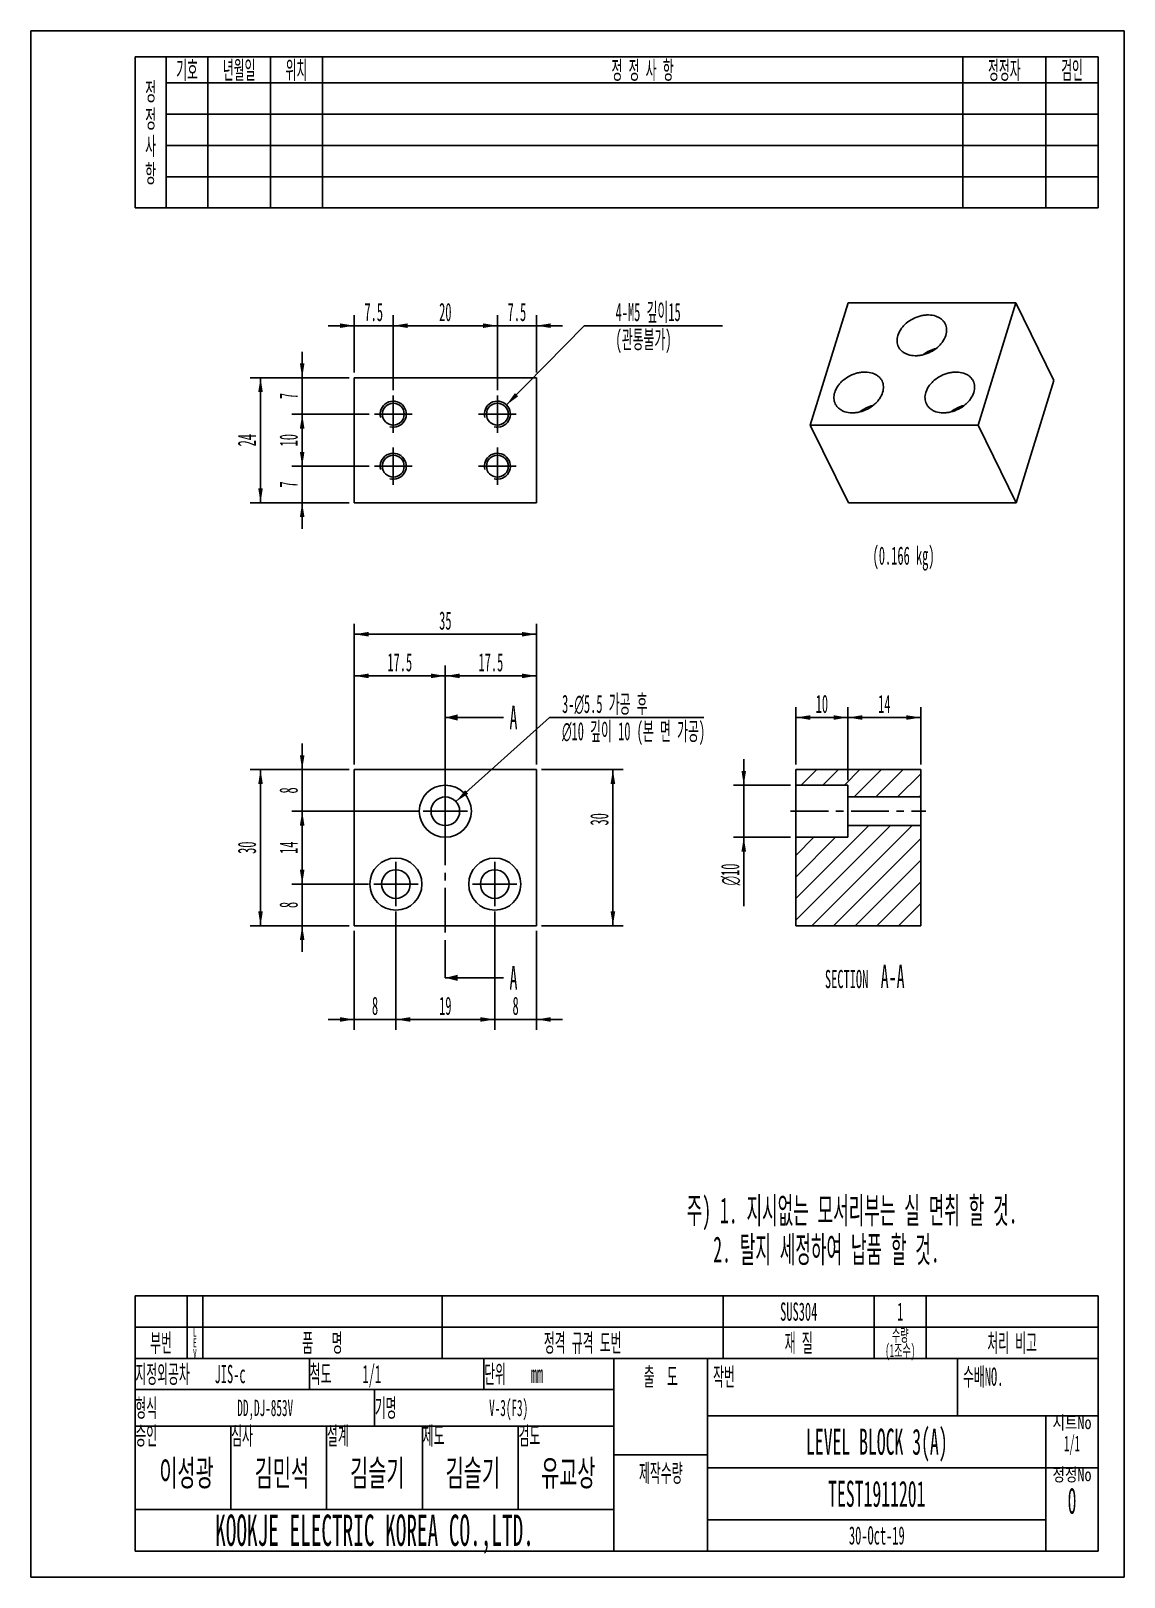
# Model space of a CAD drawing. Header units: millimetres. Extents: x 0 to 210, y 0 to 297.
import ezdxf

# ---------------------------------------------------------------- set-up
doc = ezdxf.new("R2010")
doc.units = ezdxf.units.MM
doc.header["$LTSCALE"] = 19.36
doc.linetypes.add('CENTER', pattern=[0.6, 0.375, -0.075, 0.075, -0.075])
doc.layers.get('0').update_dxf_attribs({"linetype": 'CONTINUOUS'})
for name, color, linetype in [('02___PRT_ALL_AXES', 7, 'CONTINUOUS'), ('7_ALL_FEATURES', 7, 'CONTINUOUS'), ('DEFAULT_1', 7, 'CENTER')]:
    doc.layers.add(name, color=color, linetype=linetype)
doc.styles.get("Standard").update_dxf_attribs({"font": 'txt', "width": 0.5})
doc.styles.add('TEXTSTYLE_2', font='gdt', dxfattribs={"width": 0.5})
doc.styles.add('TEXTSTYLE_3', font='txt', dxfattribs={"width": 0.8})
doc.dimstyles.new('DIMSTYLE_1', dxfattribs={"dimtxt": 3.5, "dimasz": 2.76, "dimexe": 2, "dimexo": 1, "dimgap": 0.875, "dimtad": 1, "dimdec": 3, "dimdsep": 46, "dimtxsty": 'Standard', "dimblk": '_FILLED', "dimblk1": '_FILLED', "dimblk2": '_FILLED', "dimcen": 0.09, "dimadec": 3, "dimazin": 2, "dimtp": 0.2, "dimtm": 0.2, "dimtfac": 1, "dimtdec": 3, "dimtofl": 0, "dimtmove": 0, "dimatfit": 3, "dimldrblk": '_FILLED', "dimfxl": 0, "dimtolj": 1, "dimarcsym": 0})
doc.dimstyles.new('DIMSTYLE_2', dxfattribs={"dimtxt": 3.5, "dimasz": 2.76, "dimexe": 2, "dimexo": 1, "dimgap": 0.875, "dimtad": 1, "dimdec": 3, "dimdsep": 46, "dimtxsty": 'Standard', "dimblk": '_FILLED', "dimblk1": '_FILLED', "dimblk2": '_FILLED', "dimcen": 0.09, "dimadec": 3, "dimazin": 2, "dimtp": 0.3, "dimtm": 0.3, "dimtfac": 1, "dimtdec": 3, "dimtofl": 0, "dimtmove": 0, "dimatfit": 3, "dimldrblk": '_FILLED', "dimfxl": 0, "dimtolj": 1, "dimarcsym": 0})
doc.dimstyles.new('DIMSTYLE_3', dxfattribs={"dimtxt": 3.5, "dimasz": 2.76, "dimexe": 2, "dimexo": 1, "dimtad": 1, "dimdec": 3, "dimdsep": 46, "dimtxsty": 'Standard', "dimblk": '_FILLED', "dimblk1": '_FILLED', "dimblk2": '_FILLED', "dimcen": 0.09, "dimadec": 3, "dimazin": 2, "dimtp": 0.1, "dimtm": 0.1, "dimtfac": 1, "dimtdec": 3, "dimtofl": 0, "dimtmove": 0, "dimatfit": 1, "dimldrblk": '_FILLED', "dimfxl": 0, "dimtolj": 1, "dimarcsym": 0})
doc.dimstyles.new('DIMSTYLE_4', dxfattribs={"dimtxt": 3.5, "dimasz": 2.76, "dimexe": 2, "dimexo": 1, "dimtad": 1, "dimdec": 3, "dimdsep": 46, "dimtxsty": 'Standard', "dimblk": '_FILLED', "dimblk1": '_FILLED', "dimblk2": '_FILLED', "dimcen": 0.09, "dimadec": 3, "dimazin": 2, "dimtp": 0.001, "dimtm": 0.001, "dimtfac": 1, "dimtdec": 3, "dimtofl": 0, "dimtmove": 0, "dimatfit": 1, "dimldrblk": '_FILLED', "dimfxl": 0, "dimtolj": 1, "dimarcsym": 0})
doc.dimstyles.new('DIMSTYLE_5', dxfattribs={"dimtxt": 3.5, "dimasz": 2.76, "dimexe": 2, "dimexo": 1, "dimgap": 0.875, "dimtad": 1, "dimdsep": 46, "dimtxsty": 'Standard', "dimblk": '_FILLED', "dimblk1": '_FILLED', "dimblk2": '_FILLED', "dimcen": 0.09, "dimadec": 3, "dimazin": 2, "dimtp": 0.01, "dimtm": 0.01, "dimtfac": 1, "dimtofl": 0, "dimtmove": 0, "dimatfit": 3, "dimldrblk": '_FILLED', "dimfxl": 0, "dimtolj": 1, "dimarcsym": 0})
doc.dimstyles.get("Standard").update_dxf_attribs({"dimtxt": 3.5, "dimasz": 2.76, "dimexe": 2, "dimexo": 1, "dimtad": 1, "dimdec": 3, "dimdsep": 46, "dimtxsty": 'Standard', "dimblk": '_FILLED', "dimblk1": '_FILLED', "dimblk2": '_FILLED', "dimcen": 0.09, "dimadec": 3, "dimazin": 2, "dimtol": 1, "dimtp": 0.05, "dimtm": 0.05, "dimtfac": 1, "dimtdec": 3, "dimtofl": 0, "dimtmove": 0, "dimatfit": 3, "dimldrblk": '_FILLED', "dimfxl": 0, "dimtolj": 1, "dimarcsym": 0})

msp = doc.modelspace()

# ---------------------------------------------------------------- texts
at = {"color": 2, "linetype": 'Continuous'}
for s, insert, char_height, width, attachment_point, line_spacing_factor in [('기호', (30, 291.25), 3.5, 4.083333, 2, 0.9), ('년월일', (40, 291.25), 3.5, 6.125, 2, 0.9), ('위치', (51, 291.25), 3.5, 4.083333, 2, 0.9), ('정 정 사 항', (117.5, 291.25), 3.5, 13.416667, 2, 0.9), ('정정자', (187, 291.25), 3.5, 6.125, 2, 0.9), ('검인', (200, 291.25), 3.5, 4.083333, 2, 0.9), ('정\\P정\\P사\\P항', (23, 287.125), 3.5, 2.041667, 2, 0.9), ('(0.166 kg)', (161.6896, 197.9685), 3.5, 17.5, 1, 0.9), ('SECTION  \\H4.5;A-A', (160.1828, 117.6271), 3.5, 22.5, 2, 0.9), ('주) 1. 지시없는 모서리부는 실 면취 할 것.\\P   2. 탈지 세정하여 납품 할 것.', (125.972, 72.9367), 5, 71.25, 1, 0.9), ('SUS304', (147.5, 52.75), 3.5, 10.5, 2, 0.9), ('1', (167, 52.75), 3.5, 1.75, 2, 0.9), ('L\\PE\\PV', (31.5, 47.89), 1.7, 0.85, 2, 0.72), ('수량\\P(1조수)', (167, 47.75), 2.5, 6.666667, 2, 0.72), ('부번', (25, 46.75), 3.5, 4.083333, 2, 0.9), ('품   명', (56, 46.75), 3.5, 9.333333, 2, 0.9), ('정격 규격 도번', (106, 46.75), 3.5, 15.75, 2, 0.9), ('재 질', (147.5, 46.75), 3.5, 5.833333, 2, 0.9), ('처리 비고', (188.5, 46.75), 3.5, 9.916667, 2, 0.9), ('지정외공차    JIS-c', (20.0625, 40.75), 3.5, 25.958333, 1, 0.9), ('척도     1/1', (53.5625, 40.75), 3.5, 18.083333, 1, 0.9), ('단위    mm', (87.0625, 40.75), 3.5, 14.583333, 1, 0.9), ('출  도', (121, 40.25), 3.5, 7.583333, 2, 0.9), ('작번', (131.0497, 40.2498), 3.5, 4.083333, 1, 0.9), ('수배NO.', (179.0497, 40.2498), 3.5, 9.333333, 1, 0.9), ('형식', (20.0625, 34.25), 3.5, 4.083333, 1, 0.9), ('기명', (66.0625, 34.25), 3.5, 4.083333, 1, 0.9), ('승인', (20.0625, 28.9219), 3.5, 4.083333, 1, 0.9), ('심사', (38.4625, 28.9219), 3.5, 4.083333, 1, 0.9), ('설계', (56.8625, 28.9219), 3.5, 4.083333, 1, 0.9), ('제도', (75.2625, 28.9219), 3.5, 4.083333, 1, 0.9), ('검도', (93.6625, 28.9219), 3.5, 4.083333, 1, 0.9), ('LEVEL BLOCK 3(A)', (162.5, 28.5), 5, 40, 2, 0.9), ('제작수량', (121, 21.75), 3.5, 8.166667, 2, 0.9), ('TEST1911201', (162.5, 18.5), 5, 27.5, 2, 0.9), ('KOOKJE ELECTRIC KOREA CO.,LTD.', (66, 12), 6, 90, 2, 0.9), ('30-Oct-19', (162.5, 9.75), 3.5, 15.75, 2, 0.9)]:
    msp.add_mtext(s, dxfattribs=dict(at, insert=insert, char_height=char_height, width=width, attachment_point=attachment_point, line_spacing_factor=line_spacing_factor))
at = {"color": 7, "linetype": 'Continuous', "char_height": 4.5, "width": 2.25, "attachment_point": 1, "line_spacing_factor": 0.9}
for insert in [(91.9372, 167.3642), (91.9372, 117.3642)]:
    msp.add_mtext('A', dxfattribs=dict(at, insert=insert))
at = {"color": 2, "linetype": 'Continuous', "char_height": 2.5, "width": 8.666667, "attachment_point": 2, "line_spacing_factor": 0.9, "style": 'TEXTSTYLE_3'}
for s, insert in [('시트No\\P\\H3.0;{\\W0.5;1}{\\W0.5;/}{\\W0.5;1}', (200, 30.9219)), ('정정No\\P\\H5.0;{\\W0.5;0}', (200, 20.9219))]:
    msp.add_mtext(s, dxfattribs=dict(at, insert=insert))

# ---------------------------------------------------------------- blocks, each defined once
blk = doc.blocks.new('_FILLED')
at = {"color": 0, "linetype": 'ByBlock'}
blk.add_solid([(0, 0), (-1, 0.16), (-1, -0.16)], dxfattribs=at)
blk = doc.blocks.new('XSEC_FILLED')
at = {"color": 0, "linetype": 'ByBlock'}
blk.add_solid([(0, 0), (-1, 0.25), (-1, -0.25)], dxfattribs=at)
blk = doc.blocks.new('*D2')
at = {"color": 2, "linetype": 'Continuous'}
for p, q in [((62.11, 156.11), (62.11, 175.11)), ((62.11, 173.11), (70.86, 173.11)), ((79.61, 173.11), (70.86, 173.11)), ((79.61, 152.36), (79.61, 175.11))]:
    blk.add_line(p, q, dxfattribs=at)
at = {"color": 2, "linetype": 'Continuous', "xscale": 2.76, "yscale": 2.76, "zscale": 2.76, "rotation": 180}
blk.add_blockref('_FILLED', (62.11, 173.11), dxfattribs=at)
at = {"color": 2, "linetype": 'Continuous', "xscale": 2.76, "yscale": 2.76, "zscale": 2.76}
blk.add_blockref('_FILLED', (79.61, 173.11), dxfattribs=at)
at = {"color": 2, "linetype": 'Continuous', "insert": (70.86, 177.49), "char_height": 3.5, "width": 7, "attachment_point": 2, "line_spacing_factor": 0.9}
blk.add_mtext('17.5', dxfattribs=at)
blk = doc.blocks.new('*D3')
at = {"color": 2, "linetype": 'Continuous'}
for p, q in [((79.61, 152.36), (79.61, 175.11)), ((79.61, 173.11), (88.36, 173.11)), ((97.11, 173.11), (88.36, 173.11)), ((97.11, 156.11), (97.11, 175.11))]:
    blk.add_line(p, q, dxfattribs=at)
at = {"color": 2, "linetype": 'Continuous', "xscale": 2.76, "yscale": 2.76, "zscale": 2.76, "rotation": 180}
blk.add_blockref('_FILLED', (79.61, 173.11), dxfattribs=at)
at = {"color": 2, "linetype": 'Continuous', "xscale": 2.76, "yscale": 2.76, "zscale": 2.76}
blk.add_blockref('_FILLED', (97.11, 173.11), dxfattribs=at)
at = {"color": 2, "linetype": 'Continuous', "insert": (88.36, 177.49), "char_height": 3.5, "width": 7, "attachment_point": 2, "line_spacing_factor": 0.9}
blk.add_mtext('17.5', dxfattribs=at)
blk = doc.blocks.new('*D4')
at = {"color": 2, "linetype": 'Continuous'}
for p, q in [((70.11, 127.86), (70.11, 105.11)), ((62.11, 124.11), (62.11, 105.11)), ((62.11, 107.11), (57.11, 107.11)), ((57.11, 107.11), (66.11, 107.11)), ((75.11, 107.11), (66.11, 107.11)), ((70.11, 107.11), (75.11, 107.11))]:
    blk.add_line(p, q, dxfattribs=at)
at = {"color": 2, "linetype": 'Continuous', "xscale": 2.76, "yscale": 2.76, "zscale": 2.76}
blk.add_blockref('_FILLED', (62.11, 107.11), dxfattribs=at)
at = {"color": 2, "linetype": 'Continuous', "xscale": 2.76, "yscale": 2.76, "zscale": 2.76, "rotation": 180}
blk.add_blockref('_FILLED', (70.11, 107.11), dxfattribs=at)
at = {"color": 2, "linetype": 'Continuous', "insert": (66.11, 111.49), "char_height": 3.5, "width": 1.75, "attachment_point": 2, "line_spacing_factor": 0.9}
blk.add_mtext('8', dxfattribs=at)
blk = doc.blocks.new('*D5')
at = {"color": 2, "linetype": 'Continuous'}
for p, q in [((70.11, 127.86), (70.11, 105.11)), ((89.11, 127.86), (89.11, 105.11)), ((70.11, 107.11), (79.61, 107.11)), ((89.11, 107.11), (79.61, 107.11))]:
    blk.add_line(p, q, dxfattribs=at)
at = {"color": 2, "linetype": 'Continuous', "xscale": 2.76, "yscale": 2.76, "zscale": 2.76, "rotation": 180}
blk.add_blockref('_FILLED', (70.11, 107.11), dxfattribs=at)
at = {"color": 2, "linetype": 'Continuous', "xscale": 2.76, "yscale": 2.76, "zscale": 2.76}
blk.add_blockref('_FILLED', (89.11, 107.11), dxfattribs=at)
at = {"color": 2, "linetype": 'Continuous', "insert": (79.61, 111.49), "char_height": 3.5, "width": 3.5, "attachment_point": 2, "line_spacing_factor": 0.9}
blk.add_mtext('19', dxfattribs=at)
blk = doc.blocks.new('*D6')
at = {"color": 2, "linetype": 'Continuous'}
for p, q in [((89.11, 127.86), (89.11, 105.11)), ((97.11, 124.11), (97.11, 105.11)), ((89.11, 107.11), (84.11, 107.11)), ((84.11, 107.11), (93.11, 107.11)), ((102.11, 107.11), (93.11, 107.11)), ((97.11, 107.11), (102.11, 107.11))]:
    blk.add_line(p, q, dxfattribs=at)
at = {"color": 2, "linetype": 'Continuous', "xscale": 2.76, "yscale": 2.76, "zscale": 2.76}
blk.add_blockref('_FILLED', (89.11, 107.11), dxfattribs=at)
at = {"color": 2, "linetype": 'Continuous', "xscale": 2.76, "yscale": 2.76, "zscale": 2.76, "rotation": 180}
blk.add_blockref('_FILLED', (97.11, 107.11), dxfattribs=at)
at = {"color": 2, "linetype": 'Continuous', "insert": (93.11, 111.49), "char_height": 3.5, "width": 1.75, "attachment_point": 2, "line_spacing_factor": 0.9}
blk.add_mtext('8', dxfattribs=at)
blk = doc.blocks.new('*D7')
at = {"color": 2, "linetype": 'Continuous'}
for p, q in [((52.11, 155.11), (52.11, 160.11)), ((52.11, 160.11), (52.11, 151.11)), ((61.11, 155.11), (50.11, 155.11)), ((52.11, 142.11), (52.11, 151.11)), ((74.36, 147.11), (50.11, 147.11)), ((52.11, 147.11), (52.11, 142.11))]:
    blk.add_line(p, q, dxfattribs=at)
at = {"color": 2, "linetype": 'Continuous', "xscale": 2.76, "yscale": 2.76, "zscale": 2.76}
for p, rotation in [((52.11, 155.11), 270), ((52.11, 147.11), 90)]:
    blk.add_blockref('_FILLED', p, dxfattribs=dict(at, rotation=rotation))
at = {"color": 2, "linetype": 'Continuous', "insert": (47.74, 151.11), "char_height": 3.5, "width": 1.75, "attachment_point": 2, "rotation": 90, "line_spacing_factor": 0.9}
blk.add_mtext('8', dxfattribs=at)
blk = doc.blocks.new('*D8')
at = {"color": 2, "linetype": 'Continuous'}
for p, q in [((74.36, 147.11), (50.11, 147.11)), ((52.11, 147.11), (52.11, 140.11)), ((52.11, 133.11), (52.11, 140.11)), ((64.86, 133.11), (50.11, 133.11))]:
    blk.add_line(p, q, dxfattribs=at)
at = {"color": 2, "linetype": 'Continuous', "xscale": 2.76, "yscale": 2.76, "zscale": 2.76}
for p, rotation in [((52.11, 147.11), 90), ((52.11, 133.11), 270)]:
    blk.add_blockref('_FILLED', p, dxfattribs=dict(at, rotation=rotation))
at = {"color": 2, "linetype": 'Continuous', "insert": (47.74, 140.11), "char_height": 3.5, "width": 3.5, "attachment_point": 2, "rotation": 90, "line_spacing_factor": 0.9}
blk.add_mtext('14', dxfattribs=at)
blk = doc.blocks.new('*D9')
at = {"color": 2, "linetype": 'Continuous'}
for p, q in [((52.11, 133.11), (52.11, 138.11)), ((52.11, 138.11), (52.11, 129.11)), ((64.86, 133.11), (50.11, 133.11)), ((52.11, 120.11), (52.11, 129.11)), ((61.11, 125.11), (50.11, 125.11)), ((52.11, 125.11), (52.11, 120.11))]:
    blk.add_line(p, q, dxfattribs=at)
at = {"color": 2, "linetype": 'Continuous', "xscale": 2.76, "yscale": 2.76, "zscale": 2.76}
for p, rotation in [((52.11, 133.11), 270), ((52.11, 125.11), 90)]:
    blk.add_blockref('_FILLED', p, dxfattribs=dict(at, rotation=rotation))
at = {"color": 2, "linetype": 'Continuous', "insert": (47.74, 129.11), "char_height": 3.5, "width": 1.75, "attachment_point": 2, "rotation": 90, "line_spacing_factor": 0.9}
blk.add_mtext('8', dxfattribs=at)
blk = doc.blocks.new('*D10')
at = {"color": 2, "linetype": 'Continuous'}
for p, q in [((61.11, 155.11), (42.11, 155.11)), ((44.11, 155.11), (44.11, 140.11)), ((44.11, 125.11), (44.11, 140.11)), ((61.11, 125.11), (42.11, 125.11))]:
    blk.add_line(p, q, dxfattribs=at)
at = {"color": 2, "linetype": 'Continuous', "xscale": 2.76, "yscale": 2.76, "zscale": 2.76}
for p, rotation in [((44.11, 155.11), 90), ((44.11, 125.11), 270)]:
    blk.add_blockref('_FILLED', p, dxfattribs=dict(at, rotation=rotation))
at = {"color": 2, "linetype": 'Continuous', "insert": (39.74, 140.11), "char_height": 3.5, "width": 3.5, "attachment_point": 2, "rotation": 90, "line_spacing_factor": 0.9}
blk.add_mtext('30', dxfattribs=at)
blk = doc.blocks.new('*D11')
at = {"color": 2, "linetype": 'Continuous'}
for p, q in [((62.11, 156.11), (62.11, 183.11)), ((97.11, 156.11), (97.11, 183.11)), ((62.11, 181.11), (79.61, 181.11)), ((97.11, 181.11), (79.61, 181.11))]:
    blk.add_line(p, q, dxfattribs=at)
at = {"color": 2, "linetype": 'Continuous', "xscale": 2.76, "yscale": 2.76, "zscale": 2.76, "rotation": 180}
blk.add_blockref('_FILLED', (62.11, 181.11), dxfattribs=at)
at = {"color": 2, "linetype": 'Continuous', "xscale": 2.76, "yscale": 2.76, "zscale": 2.76}
blk.add_blockref('_FILLED', (97.11, 181.11), dxfattribs=at)
at = {"color": 2, "linetype": 'Continuous', "insert": (79.61, 185.49), "char_height": 3.5, "width": 3.5, "attachment_point": 2, "line_spacing_factor": 0.9}
blk.add_mtext('35', dxfattribs=at)
blk = doc.blocks.new('*D12')
at = {"color": 2, "linetype": 'Continuous'}
for p, q in [((62.11, 231.38), (62.11, 242.38)), ((69.61, 227.98), (69.61, 242.38)), ((62.11, 240.38), (57.11, 240.38)), ((57.11, 240.38), (65.86, 240.38)), ((74.61, 240.38), (65.86, 240.38)), ((69.61, 240.38), (74.61, 240.38))]:
    blk.add_line(p, q, dxfattribs=at)
at = {"color": 2, "linetype": 'Continuous', "xscale": 2.76, "yscale": 2.76, "zscale": 2.76}
blk.add_blockref('_FILLED', (62.11, 240.38), dxfattribs=at)
at = {"color": 2, "linetype": 'Continuous', "xscale": 2.76, "yscale": 2.76, "zscale": 2.76, "rotation": 180}
blk.add_blockref('_FILLED', (69.61, 240.38), dxfattribs=at)
at = {"color": 2, "linetype": 'Continuous', "insert": (65.86, 244.76), "char_height": 3.5, "width": 5.25, "attachment_point": 2, "line_spacing_factor": 0.9}
blk.add_mtext('7.5', dxfattribs=at)
blk = doc.blocks.new('*D13')
at = {"color": 2, "linetype": 'Continuous'}
for p, q in [((69.61, 227.98), (69.61, 242.38)), ((89.61, 227.98), (89.61, 242.38)), ((69.61, 240.38), (79.61, 240.38)), ((89.61, 240.38), (79.61, 240.38))]:
    blk.add_line(p, q, dxfattribs=at)
at = {"color": 2, "linetype": 'Continuous', "xscale": 2.76, "yscale": 2.76, "zscale": 2.76, "rotation": 180}
blk.add_blockref('_FILLED', (69.61, 240.38), dxfattribs=at)
at = {"color": 2, "linetype": 'Continuous', "xscale": 2.76, "yscale": 2.76, "zscale": 2.76}
blk.add_blockref('_FILLED', (89.61, 240.38), dxfattribs=at)
at = {"color": 2, "linetype": 'Continuous', "insert": (79.61, 244.76), "char_height": 3.5, "width": 3.5, "attachment_point": 2, "line_spacing_factor": 0.9}
blk.add_mtext('20', dxfattribs=at)
blk = doc.blocks.new('*D14')
at = {"color": 2, "linetype": 'Continuous'}
for p, q in [((89.61, 227.98), (89.61, 242.38)), ((97.11, 231.38), (97.11, 242.38)), ((89.61, 240.38), (84.61, 240.38)), ((84.61, 240.38), (93.36, 240.38)), ((102.11, 240.38), (93.36, 240.38)), ((97.11, 240.38), (102.11, 240.38))]:
    blk.add_line(p, q, dxfattribs=at)
at = {"color": 2, "linetype": 'Continuous', "xscale": 2.76, "yscale": 2.76, "zscale": 2.76}
blk.add_blockref('_FILLED', (89.61, 240.38), dxfattribs=at)
at = {"color": 2, "linetype": 'Continuous', "xscale": 2.76, "yscale": 2.76, "zscale": 2.76, "rotation": 180}
blk.add_blockref('_FILLED', (97.11, 240.38), dxfattribs=at)
at = {"color": 2, "linetype": 'Continuous', "insert": (93.36, 244.76), "char_height": 3.5, "width": 5.25, "attachment_point": 2, "line_spacing_factor": 0.9}
blk.add_mtext('7.5', dxfattribs=at)
blk = doc.blocks.new('*D15')
at = {"color": 2, "linetype": 'Continuous'}
for p, q in [((52.11, 230.38), (52.11, 235.38)), ((52.11, 235.38), (52.11, 226.88)), ((61.11, 230.38), (50.11, 230.38)), ((52.11, 218.38), (52.11, 226.88)), ((65.01, 223.38), (50.11, 223.38)), ((52.11, 223.38), (52.11, 218.38))]:
    blk.add_line(p, q, dxfattribs=at)
at = {"color": 2, "linetype": 'Continuous', "xscale": 2.76, "yscale": 2.76, "zscale": 2.76}
for p, rotation in [((52.11, 230.38), 270), ((52.11, 223.38), 90)]:
    blk.add_blockref('_FILLED', p, dxfattribs=dict(at, rotation=rotation))
at = {"color": 2, "linetype": 'Continuous', "insert": (47.74, 226.88), "char_height": 3.5, "width": 1.75, "attachment_point": 2, "rotation": 90, "line_spacing_factor": 0.9}
blk.add_mtext('7', dxfattribs=at)
blk = doc.blocks.new('*D16')
at = {"color": 2, "linetype": 'Continuous'}
for p, q in [((65.01, 223.38), (50.11, 223.38)), ((52.11, 223.38), (52.11, 218.38)), ((52.11, 213.38), (52.11, 218.38)), ((65.01, 213.38), (50.11, 213.38))]:
    blk.add_line(p, q, dxfattribs=at)
at = {"color": 2, "linetype": 'Continuous', "xscale": 2.76, "yscale": 2.76, "zscale": 2.76}
for p, rotation in [((52.11, 223.38), 90), ((52.11, 213.38), 270)]:
    blk.add_blockref('_FILLED', p, dxfattribs=dict(at, rotation=rotation))
at = {"color": 2, "linetype": 'Continuous', "insert": (47.74, 218.38), "char_height": 3.5, "width": 3.5, "attachment_point": 2, "rotation": 90, "line_spacing_factor": 0.9}
blk.add_mtext('10', dxfattribs=at)
blk = doc.blocks.new('*D17')
at = {"color": 2, "linetype": 'Continuous'}
for p, q in [((52.11, 213.38), (52.11, 218.38)), ((52.11, 218.38), (52.11, 209.88)), ((65.01, 213.38), (50.11, 213.38)), ((52.11, 201.38), (52.11, 209.88)), ((61.11, 206.38), (50.11, 206.38)), ((52.11, 206.38), (52.11, 201.38))]:
    blk.add_line(p, q, dxfattribs=at)
at = {"color": 2, "linetype": 'Continuous', "xscale": 2.76, "yscale": 2.76, "zscale": 2.76}
for p, rotation in [((52.11, 213.38), 270), ((52.11, 206.38), 90)]:
    blk.add_blockref('_FILLED', p, dxfattribs=dict(at, rotation=rotation))
at = {"color": 2, "linetype": 'Continuous', "insert": (47.74, 209.88), "char_height": 3.5, "width": 1.75, "attachment_point": 2, "rotation": 90, "line_spacing_factor": 0.9}
blk.add_mtext('7', dxfattribs=at)
blk = doc.blocks.new('*D18')
at = {"color": 2, "linetype": 'Continuous'}
for p, q in [((61.11, 230.38), (42.11, 230.38)), ((44.11, 230.38), (44.11, 218.38)), ((44.11, 206.38), (44.11, 218.38)), ((61.11, 206.38), (42.11, 206.38))]:
    blk.add_line(p, q, dxfattribs=at)
at = {"color": 2, "linetype": 'Continuous', "xscale": 2.76, "yscale": 2.76, "zscale": 2.76}
for p, rotation in [((44.11, 230.38), 90), ((44.11, 206.38), 270)]:
    blk.add_blockref('_FILLED', p, dxfattribs=dict(at, rotation=rotation))
at = {"color": 2, "linetype": 'Continuous', "insert": (39.74, 218.38), "char_height": 3.5, "width": 3.5, "attachment_point": 2, "rotation": 90, "line_spacing_factor": 0.9}
blk.add_mtext('24', dxfattribs=at)
blk = doc.blocks.new('*D19')
at = {"color": 2, "linetype": 'Continuous'}
for p, q in [((146.94, 156.11), (146.94, 167.11)), ((156.94, 153.11), (156.94, 167.11)), ((146.94, 165.11), (151.94, 165.11)), ((156.94, 165.11), (151.94, 165.11))]:
    blk.add_line(p, q, dxfattribs=at)
at = {"color": 2, "linetype": 'Continuous', "xscale": 2.76, "yscale": 2.76, "zscale": 2.76, "rotation": 180}
blk.add_blockref('_FILLED', (146.94, 165.11), dxfattribs=at)
at = {"color": 2, "linetype": 'Continuous', "xscale": 2.76, "yscale": 2.76, "zscale": 2.76}
blk.add_blockref('_FILLED', (156.94, 165.11), dxfattribs=at)
at = {"color": 2, "linetype": 'Continuous', "insert": (151.94, 169.49), "char_height": 3.5, "width": 3.5, "attachment_point": 2, "line_spacing_factor": 0.9}
blk.add_mtext('10', dxfattribs=at)
blk = doc.blocks.new('*D20')
at = {"color": 2, "linetype": 'Continuous'}
for p, q in [((136.94, 152.11), (136.94, 157.11)), ((136.94, 157.11), (136.94, 147.11)), ((145.94, 152.11), (134.94, 152.11)), ((136.94, 128.89), (136.94, 147.11)), ((145.94, 142.11), (134.94, 142.11)), ((136.94, 142.11), (136.94, 128.89))]:
    blk.add_line(p, q, dxfattribs=at)
at = {"color": 2, "linetype": 'Continuous', "xscale": 2.76, "yscale": 2.76, "zscale": 2.76}
for p, rotation in [((136.94, 152.11), 270), ((136.94, 142.11), 90)]:
    blk.add_blockref('_FILLED', p, dxfattribs=dict(at, rotation=rotation))
at = {"color": 2, "linetype": 'Continuous', "insert": (132.56, 137.06), "char_height": 3.5, "width": 8.1667, "attachment_point": 3, "rotation": 90, "line_spacing_factor": 0.9, "style": 'TEXTSTYLE_2'}
blk.add_mtext('{\\fgdt;n}\\ftxt;10', dxfattribs=at)
blk = doc.blocks.new('*D21')
at = {"color": 2, "linetype": 'Continuous'}
for p, q in [((156.94, 153.11), (156.94, 167.11)), ((170.94, 156.11), (170.94, 167.11)), ((156.94, 165.11), (163.94, 165.11)), ((170.94, 165.11), (163.94, 165.11))]:
    blk.add_line(p, q, dxfattribs=at)
at = {"color": 2, "linetype": 'Continuous', "xscale": 2.76, "yscale": 2.76, "zscale": 2.76, "rotation": 180}
blk.add_blockref('_FILLED', (156.94, 165.11), dxfattribs=at)
at = {"color": 2, "linetype": 'Continuous', "xscale": 2.76, "yscale": 2.76, "zscale": 2.76}
blk.add_blockref('_FILLED', (170.94, 165.11), dxfattribs=at)
at = {"color": 2, "linetype": 'Continuous', "insert": (163.94, 169.49), "char_height": 3.5, "width": 3.5, "attachment_point": 2, "line_spacing_factor": 0.9}
blk.add_mtext('14', dxfattribs=at)
blk = doc.blocks.new('*D22')
at = {"color": 2, "linetype": 'Continuous'}
for p, q in [((81.65, 148.95), (99.6, 165.11)), ((99.6, 165.11), (99.6, 165.11)), ((99.6, 165.11), (129.28, 165.11))]:
    blk.add_line(p, q, dxfattribs=at)
at = {"color": 2, "linetype": 'Continuous', "xscale": 2.76, "yscale": 2.76, "zscale": 2.76, "rotation": 222.0053566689}
blk.add_blockref('_FILLED', (81.65, 148.95), dxfattribs=at)
at = {"color": 2, "linetype": 'Continuous', "insert": (102.04, 169.49), "char_height": 3.5, "width": 36.1667, "attachment_point": 1, "line_spacing_factor": 0.9}
blk.add_mtext('3-\\fgdt;{\\fgdt;n}\\ftxt;5.5 가공 후\\P\\fgdt;{\\fgdt;n}\\ftxt;10 깊이 10 (본 면 가공)', dxfattribs=at)
blk = doc.blocks.new('*D23')
at = {"color": 2, "linetype": 'Continuous'}
for p, q in [((91.36, 225.16), (106.31, 240.38)), ((106.31, 240.38), (108.11, 240.38)), ((108.11, 240.38), (132.84, 240.38))]:
    blk.add_line(p, q, dxfattribs=at)
at = {"color": 2, "linetype": 'Continuous', "xscale": 2.76, "yscale": 2.76, "zscale": 2.76, "rotation": 225.5091993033}
blk.add_blockref('_FILLED', (91.36, 225.16), dxfattribs=at)
at = {"color": 2, "linetype": 'Continuous', "insert": (112.31, 244.76), "char_height": 3.5, "width": 16.3333, "attachment_point": 1, "line_spacing_factor": 0.9}
blk.add_mtext('4-M5 깊이15\\P(관통불가)', dxfattribs=at)
blk = doc.blocks.new('*D24')
at = {"color": 2, "linetype": 'Continuous'}
for p, q in [((98.11, 155.11), (113.8, 155.11)), ((111.8, 155.11), (111.8, 140.11)), ((111.8, 125.11), (111.8, 140.11)), ((98.11, 125.11), (113.8, 125.11))]:
    blk.add_line(p, q, dxfattribs=at)
at = {"color": 2, "linetype": 'Continuous', "xscale": 2.76, "yscale": 2.76, "zscale": 2.76}
for p, rotation in [((111.8, 155.11), 90), ((111.8, 125.11), 270)]:
    blk.add_blockref('_FILLED', p, dxfattribs=dict(at, rotation=rotation))
at = {"color": 2, "linetype": 'Continuous', "insert": (107.43, 145.56), "char_height": 3.5, "width": 3.5, "attachment_point": 2, "rotation": 90, "line_spacing_factor": 0.9}
blk.add_mtext('30', dxfattribs=at)
blk = doc.blocks.new('NAME_BL0', base_point=(63.38, 23.55))
at = {"color": 2, "linetype": 'Continuous'}
for p, q in [((20.03, 13.01), (20.03, 16.01)), ((23.03, 13.01), (20.03, 13.01))]:
    blk.add_line(p, q, dxfattribs=at)
for s, height, width, p in [('DD,DJ-853V', 3.15, 0.5, (39.65, 30.93)), ('V-3(F3)', 3.15, 0.5, (88.02, 30.93)), ('이성광', 5, 0.583333, (24.65, 17.51)), ('김민석', 5, 0.583333, (42.99, 17.51)), ('김슬기', 5, 0.583333, (61.32, 17.51)), ('김슬기', 5, 0.583333, (79.65, 17.51)), ('유교상', 5, 0.583333, (97.99, 17.51))]:
    blk.add_text(s, height=height, dxfattribs=dict(at, width=width)).set_placement(p)

# ---------------------------------------------------------------- dimensions: what is measured, and where the dimension line sits
at = {"color": 2, "linetype": 'Continuous'}
for base, p1, p2, dimstyle, picture, middle in [((69.6102, 240.38), (62.1102, 230.38), (69.6102, 226.98), 'DIMSTYLE_1', '*D12', (65.9148, 240.38)), ((89.6102, 240.38), (69.6102, 226.98), (89.6102, 226.98), 'DIMSTYLE_1', '*D13', (79.6102, 240.38)), ((97.1102, 240.38), (89.6102, 226.98), (97.1102, 230.38), 'DIMSTYLE_1', '*D14', (93.4148, 240.38)), ((97.1102, 181.1142), (62.1102, 155.1142), (97.1102, 155.1142), 'DIMSTYLE_2', '*D11', (79.6648, 181.1142)), ((79.6102, 173.1142), (62.1102, 155.1142), (79.6102, 151.3642), 'DIMSTYLE_1', '*D2', (71.1336, 173.1142)), ((97.1102, 173.1142), (79.6102, 151.3642), (97.1102, 155.1142), 'DIMSTYLE_1', '*D3', (88.6336, 173.1142)), ((156.9351, 165.1142), (146.9351, 155.1142), (156.9351, 152.1142), 'DIMSTYLE_1', '*D19', (152.1538, 165.1142)), ((170.9351, 165.1142), (156.9351, 152.1142), (170.9351, 155.1142), 'DIMSTYLE_1', '*D21', (164.2085, 165.1142)), ((70.1102, 107.1142), (62.1102, 125.1142), (70.1102, 128.8642), 'DIMSTYLE_1', '*D4', (66.1102, 107.1142)), ((89.1102, 107.1142), (70.1102, 128.8642), (89.1102, 128.8642), 'DIMSTYLE_1', '*D5', (79.8289, 107.1142)), ((97.1102, 107.1142), (89.1102, 128.8642), (97.1102, 125.1142), 'DIMSTYLE_1', '*D6', (93.1102, 107.1142))]:
    dim = msp.add_linear_dim(base=base, p1=p1, p2=p2, dimstyle=dimstyle, dxfattribs=at)
    dim.commit()
    dim.dimension.update_dxf_attribs({"geometry": picture, "text_midpoint": middle, "dimtype": 160})
for p1, p2, text, dimstyle, picture, middle in [((91.3621, 225.1634), (87.8582, 221.5966), '4-M<> 깊이15\\P(관통불가)', 'DIMSTYLE_4', '*D23', (120.4773, 240.38)), ((81.6536, 148.9545), (77.5667, 145.2739), '3-%%c<> 가공 후\\P%%c10 깊이 10 (본 면 가공)', 'DIMSTYLE_3', '*D22', (120.1245, 165.1142))]:
    dim = msp.add_diameter_dim_2p(p1=p1, p2=p2, text=text, dimstyle=dimstyle, override={"dimtih": 1, "dimtoh": 1, "dimpost": '<>'}, dxfattribs=at)
    dim.commit()
    dim.dimension.update_dxf_attribs({"geometry": picture, "text_midpoint": middle, "dimtype": 163})
for base, p1, p2, dimstyle, picture, middle in [((52.1102, 223.38), (62.1102, 230.38), (66.0102, 223.38), 'DIMSTYLE_1', '*D15', (52.1102, 226.88)), ((44.1102, 206.38), (62.1102, 230.38), (62.1102, 206.38), 'DIMSTYLE_1', '*D18', (44.1102, 218.4347)), ((52.1102, 213.38), (66.0102, 223.38), (66.0102, 213.38), 'DIMSTYLE_1', '*D16', (52.1102, 218.5988)), ((52.1102, 206.38), (66.0102, 213.38), (62.1102, 206.38), 'DIMSTYLE_1', '*D17', (52.1102, 209.88)), ((52.1102, 147.1142), (62.1102, 155.1142), (75.3602, 147.1142), 'DIMSTYLE_1', '*D7', (52.1102, 151.1142)), ((44.1102, 125.1142), (62.1102, 155.1142), (62.1102, 125.1142), 'DIMSTYLE_1', '*D10', (44.1102, 140.1142)), ((111.8001, 125.1142), (97.1102, 155.1142), (97.1102, 125.1142), 'DIMSTYLE_5', '*D24', (111.8001, 145.5594)), ((52.1102, 133.1142), (75.3602, 147.1142), (65.8602, 133.1142), 'DIMSTYLE_1', '*D8', (52.1102, 140.3876)), ((52.1102, 125.1142), (65.8602, 133.1142), (62.1102, 125.1142), 'DIMSTYLE_1', '*D9', (52.1102, 129.1142))]:
    dim = msp.add_linear_dim(base=base, p1=p1, p2=p2, angle=270, dimstyle=dimstyle, dxfattribs=at)
    dim.commit()
    dim.dimension.update_dxf_attribs({"geometry": picture, "text_midpoint": middle, "dimtype": 160})
dim = msp.add_linear_dim(base=(136.9351, 142.1142), p1=(146.9351, 152.1142), p2=(146.9351, 142.1142), angle=270, text='%%c<>', dimstyle='DIMSTYLE_1', dxfattribs=at)
dim.commit()
dim.dimension.update_dxf_attribs({"geometry": '*D20', "text_midpoint": (136.9351, 132.9775), "dimtype": 160})

# ---------------------------------------------------------------- hatches: boundary and pattern name
at = {"linetype": 'Continuous'}
h = msp.add_hatch(dxfattribs=at)
h.set_pattern_fill('A', color=2, scale=2.937213, angle=45, style=0, pattern_type=0)
h.set_pattern_definition([(45, (0, 0), (-2.076923, 2.076923), [])])
edge = h.paths.add_edge_path()
edge.add_line((146.9351, 155.1142), (170.9351, 155.1142))
edge.add_line((170.9351, 155.1142), (170.9351, 149.8642))
edge.add_line((170.9351, 149.8642), (156.9351, 149.8642))
edge.add_line((156.9351, 149.8642), (156.9351, 152.1142))
edge.add_line((156.9351, 152.1142), (146.9351, 152.1142))
edge.add_line((146.9351, 155.1142), (146.9351, 152.1142))
edge = h.paths.add_edge_path()
edge.add_line((146.9351, 125.1142), (170.9351, 125.1142))
edge.add_line((146.9351, 142.1142), (146.9351, 125.1142))
edge.add_line((156.9351, 142.1142), (146.9351, 142.1142))
edge.add_line((156.9351, 142.1142), (156.9351, 144.3642))
edge.add_line((170.9351, 144.3642), (156.9351, 144.3642))
edge.add_line((170.9351, 144.3642), (170.9351, 125.1142))

# ---------------------------------------------------------------- linework, layer by layer
at = {"color": 7, "linetype": 'Continuous'}
for p, q in [((0, 0), (0, 297)), ((0, 297), (210, 297)), ((210, 0), (210, 297)), ((146.9351, 155.1142), (146.9351, 125.1142)), ((146.9351, 155.1142), (170.9351, 155.1142)), ((170.9351, 155.1142), (170.9351, 125.1142)), ((156.9351, 152.1142), (146.9351, 152.1142)), ((156.9351, 142.1142), (156.9351, 152.1142)), ((170.9351, 149.8642), (156.9351, 149.8642)), ((170.9351, 144.3642), (156.9351, 144.3642)), ((156.9351, 142.1142), (146.9351, 142.1142)), ((146.9351, 125.1142), (170.9351, 125.1142)), ((0, 0), (210, 0))]:
    msp.add_line(p, q, dxfattribs=at)
at = {"color": 2, "linetype": 'Continuous'}
for p, q in [((20, 292), (205, 292)), ((20, 292), (20, 263)), ((26, 292), (26, 263)), ((34, 292), (34, 263)), ((46, 292), (46, 263)), ((56, 292), (56, 263)), ((179, 292), (179, 263)), ((195, 292), (195, 263)), ((205, 292), (205, 263)), ((26, 287), (205, 287)), ((26, 281), (205, 281)), ((26, 275), (205, 275)), ((26, 269), (205, 269)), ((20, 263), (205, 263)), ((20, 42), (20, 54)), ((20, 54), (205, 54)), ((30, 42), (30, 54)), ((33, 42), (33, 54)), ((79, 42), (79, 54)), ((133, 42), (133, 54)), ((162, 42), (162, 54)), ((172, 42), (172, 54)), ((205, 42), (205, 54)), ((20, 48), (205, 48)), ((20, 42), (112, 42)), ((20, 42), (20, 36)), ((20, 42), (205, 42)), ((53.5, 42), (53.5, 36)), ((87, 42), (87, 36)), ((112, 42), (112, 36)), ((112, 42), (130, 42)), ((112, 42), (112, 5)), ((129.9997, 41.9998), (204.9997, 41.9998)), ((129.9997, 41.9998), (129.9997, 30.9998)), ((130, 42), (130, 5)), ((130, 42), (205, 42)), ((130, 42), (130, 31)), ((177.9997, 41.9998), (177.9997, 30.9998)), ((178, 42), (178, 31)), ((204.9997, 41.9998), (204.9997, 30.9998)), ((205, 42), (205, 31)), ((20, 36), (112, 36)), ((20, 36), (20, 29)), ((20, 36), (112, 36)), ((20, 36), (112, 36)), ((20, 36), (20, 29)), ((66, 36), (66, 29)), ((66, 36), (66, 29)), ((112, 36), (112, 29)), ((112, 36), (112, 29)), ((129.9997, 30.9998), (204.9997, 30.9998)), ((130, 31), (205, 31)), ((130, 31), (130, 5)), ((130, 31), (205, 31)), ((195, 31), (195, 5)), ((205, 31), (205, 5)), ((20, 29), (112, 29)), ((20, 29), (112, 29)), ((20, 29), (20, 13)), ((20, 29), (112, 29)), ((38.4, 29), (38.4, 13)), ((56.8, 29), (75.2, 29)), ((56.8, 29), (56.8, 13)), ((56.8, 29), (56.8, 13)), ((75.2, 29), (75.2, 13)), ((75.2, 29), (75.2, 13)), ((75.2, 29), (93.6, 29)), ((75.2, 29), (75.2, 13)), ((93.6, 29), (93.6, 13)), ((93.6, 29), (93.6, 13)), ((112, 29), (112, 13)), ((112, 23.5), (130, 23.5)), ((130, 21), (205, 21)), ((20, 13), (112, 13)), ((20, 13), (112, 13)), ((20, 13), (20, 5)), ((56.8, 13), (75.2, 13)), ((75.2, 13), (93.6, 13)), ((112, 13), (112, 5)), ((130, 11), (195, 11)), ((20, 5), (112, 5)), ((112, 5), (130, 5)), ((130, 5), (205, 5))]:
    msp.add_line(p, q, dxfattribs=at)
for centre in [(69.6102, 223.38), (89.6102, 223.38), (69.6102, 213.38), (89.6102, 213.38)]:
    msp.add_arc(centre, 2.5, 255, 195, dxfattribs=at)
at = {"layer": '02___PRT_ALL_AXES', "color": 7, "linetype": 'CENTER'}
for p, q in [((69.6102, 223.38), (69.6102, 226.98)), ((89.6102, 223.38), (89.6102, 226.98)), ((69.6102, 223.38), (66.0102, 223.38)), ((69.6102, 223.38), (69.6102, 219.78)), ((69.6102, 223.38), (73.2102, 223.38)), ((89.6102, 223.38), (86.0102, 223.38)), ((89.6102, 223.38), (93.2102, 223.38)), ((89.6102, 223.38), (89.6102, 219.78)), ((69.6102, 213.38), (69.6102, 216.98)), ((89.6102, 213.38), (89.6102, 216.98)), ((69.6102, 213.38), (66.0102, 213.38)), ((69.6102, 213.38), (69.6102, 209.78)), ((69.6102, 213.38), (73.2102, 213.38)), ((89.6102, 213.38), (86.0102, 213.38)), ((89.6102, 213.38), (93.2102, 213.38)), ((89.6102, 213.38), (89.6102, 209.78)), ((79.6102, 147.1142), (79.6102, 151.3642)), ((79.6102, 147.1142), (75.3602, 147.1142)), ((79.6102, 147.1142), (79.6102, 142.8642)), ((79.6102, 147.1142), (83.8602, 147.1142)), ((145.9351, 147.1142), (171.9351, 147.1142)), ((70.1102, 133.1142), (70.1102, 137.3642)), ((89.1102, 133.1142), (89.1102, 137.3642)), ((70.1102, 133.1142), (65.8602, 133.1142)), ((70.1102, 133.1142), (70.1102, 128.8642)), ((70.1102, 133.1142), (74.3602, 133.1142)), ((89.1102, 133.1142), (84.8602, 133.1142)), ((89.1102, 133.1142), (93.3602, 133.1142)), ((89.1102, 133.1142), (89.1102, 128.8642))]:
    msp.add_line(p, q, dxfattribs=at)
at = {"layer": '02___PRT_ALL_AXES', "color": 7, "linetype": 'Continuous'}
for centre, radius in [((69.6102, 223.38), 2.1), ((89.6102, 223.38), 2.1), ((69.6102, 213.38), 2.1), ((89.6102, 213.38), 2.1), ((79.6102, 147.1142), 5), ((79.6102, 147.1142), 2.75), ((70.1102, 133.1142), 5), ((89.1102, 133.1142), 5), ((70.1102, 133.1142), 2.75), ((89.1102, 133.1142), 2.75)]:
    msp.add_circle(centre, radius, dxfattribs=at)
for centre in [(175.6329, 229.3933), (163.4939, 218.4267), (180.9941, 218.4267)]:
    msp.add_arc(centre, 6.8537, 104.813061, 127.394737, dxfattribs=at)
for points, knots in [([(175.6414, 240.7258), (175.557, 240.8978), (175.3468, 241.2277), (174.9261, 241.649), (174.4104, 241.9891), (173.596, 242.332), (172.6657, 242.468), (171.7004, 242.4167), (170.6853, 242.2334), (169.4512, 241.7724), (168.3525, 241.0486), (167.6114, 240.3391), (167.0103, 239.595), (166.6819, 238.9591), (166.5473, 238.5234)], [0, 0, 0, 0, 0.05074589, 0.10262924, 0.15660768, 0.21333752, 0.33562188, 0.4012029, 0.46900374, 0.60817362, 0.74693465, 0.8142542, 0.87920497, 1, 1, 1, 1]), ([(175.7579, 238.5234), (175.8166, 238.7134), (175.9026, 239.0949), (175.9285, 239.6698), (175.8468, 240.2205), (175.7206, 240.5644), (175.6414, 240.7258)], [0, 0, 0, 0, 0.26439414, 0.51709798, 0.7609104, 1, 1, 1, 1]), ([(166.5473, 238.5234), (166.4885, 238.3334), (166.4026, 237.9519), (166.3766, 237.377), (166.4584, 236.8263), (166.5845, 236.4825), (166.6637, 236.321)], [0, 0, 0, 0, 0.26439414, 0.51709798, 0.7609104, 1, 1, 1, 1]), ([(166.6637, 236.321), (166.7481, 236.149), (166.9583, 235.8191), (167.379, 235.3978), (167.8947, 235.0577), (168.7091, 234.7148), (169.6394, 234.5788), (170.6047, 234.6301), (171.6198, 234.8134), (172.8539, 235.2744), (173.9527, 235.9982), (174.6937, 236.7077), (175.2949, 237.4518), (175.6232, 238.0877), (175.7579, 238.5234)], [0, 0, 0, 0, 0.05074589, 0.10262924, 0.15660768, 0.21333752, 0.33562188, 0.4012029, 0.46900374, 0.60817362, 0.74693465, 0.8142542, 0.87920497, 1, 1, 1, 1]), ([(163.5024, 229.7592), (163.418, 229.9312), (163.2078, 230.2611), (162.7871, 230.6824), (162.2714, 231.0226), (161.457, 231.3654), (160.5267, 231.5014), (159.5614, 231.4502), (158.5463, 231.2668), (157.3122, 230.8058), (156.2135, 230.0821), (155.4724, 229.3725), (154.8713, 228.6284), (154.5429, 227.9925), (154.4082, 227.5568)], [0, 0, 0, 0, 0.05074589, 0.10262924, 0.15660768, 0.21333752, 0.33562188, 0.4012029, 0.46900374, 0.60817362, 0.74693465, 0.8142542, 0.87920497, 1, 1, 1, 1]), ([(163.6189, 227.5568), (163.6776, 227.7468), (163.7636, 228.1283), (163.7895, 228.7032), (163.7077, 229.2539), (163.5816, 229.5978), (163.5024, 229.7592)], [0, 0, 0, 0, 0.26439414, 0.51709798, 0.7609104, 1, 1, 1, 1]), ([(181.0025, 229.7592), (180.9181, 229.9312), (180.708, 230.2611), (180.2873, 230.6824), (179.7716, 231.0226), (178.9571, 231.3654), (178.0269, 231.5014), (177.0616, 231.4502), (176.0465, 231.2668), (174.8124, 230.8058), (173.7136, 230.0821), (172.9726, 229.3725), (172.3714, 228.6284), (172.043, 227.9925), (171.9084, 227.5568)], [0, 0, 0, 0, 0.05074589, 0.10262924, 0.15660768, 0.21333752, 0.33562188, 0.4012029, 0.46900374, 0.60817362, 0.74693465, 0.8142542, 0.87920497, 1, 1, 1, 1]), ([(181.119, 227.5568), (181.1777, 227.7468), (181.2637, 228.1283), (181.2897, 228.7032), (181.2079, 229.2539), (181.0817, 229.5978), (181.0025, 229.7592)], [0, 0, 0, 0, 0.26439414, 0.51709798, 0.7609104, 1, 1, 1, 1]), ([(154.4082, 227.5568), (154.3495, 227.3668), (154.2636, 226.9854), (154.2376, 226.4105), (154.3194, 225.8597), (154.4455, 225.5159), (154.5247, 225.3544)], [0, 0, 0, 0, 0.26439414, 0.51709798, 0.7609104, 1, 1, 1, 1]), ([(154.5247, 225.3544), (154.6091, 225.1825), (154.8193, 224.8525), (155.24, 224.4312), (155.7557, 224.0911), (156.5701, 223.7483), (157.5004, 223.6123), (158.4657, 223.6635), (159.4808, 223.8468), (160.7149, 224.3078), (161.8137, 225.0316), (162.5547, 225.7411), (163.1558, 226.4852), (163.4842, 227.1211), (163.6189, 227.5568)], [0, 0, 0, 0, 0.05074589, 0.10262924, 0.15660768, 0.21333752, 0.33562188, 0.4012029, 0.46900374, 0.60817362, 0.74693465, 0.8142542, 0.87920497, 1, 1, 1, 1]), ([(171.9084, 227.5568), (171.8497, 227.3668), (171.7637, 226.9854), (171.7378, 226.4105), (171.8195, 225.8597), (171.9457, 225.5159), (172.0249, 225.3544)], [0, 0, 0, 0, 0.26439414, 0.51709798, 0.7609104, 1, 1, 1, 1]), ([(172.0249, 225.3544), (172.1093, 225.1825), (172.3194, 224.8525), (172.7401, 224.4312), (173.2559, 224.0911), (174.0703, 223.7483), (175.0005, 223.6123), (175.9658, 223.6635), (176.981, 223.8468), (178.2151, 224.3078), (179.3138, 225.0316), (180.0548, 225.7411), (180.656, 226.4852), (180.9844, 227.1211), (181.119, 227.5568)], [0, 0, 0, 0, 0.05074589, 0.10262924, 0.15660768, 0.21333752, 0.33562188, 0.4012029, 0.46900374, 0.60817362, 0.74693465, 0.8142542, 0.87920497, 1, 1, 1, 1])]:
    msp.add_open_spline(points, degree=3, knots=knots, dxfattribs=at)
at = {"layer": '7_ALL_FEATURES', "color": 7, "linetype": 'Continuous'}
for p, q in [((156.9705, 244.79), (149.7085, 221.2902)), ((189.2077, 244.79), (156.9705, 244.79)), ((189.2077, 244.79), (181.9457, 221.2902)), ((196.5287, 229.8714), (189.2077, 244.79)), ((62.1102, 206.38), (62.1102, 230.38)), ((62.1102, 230.38), (97.1102, 230.38)), ((97.1102, 230.38), (97.1102, 206.38)), ((196.5287, 229.8714), (189.2667, 206.3716)), ((149.7085, 221.2902), (157.0295, 206.3716)), ((181.9457, 221.2902), (149.7085, 221.2902)), ((189.2667, 206.3716), (181.9457, 221.2902)), ((97.1102, 206.38), (62.1102, 206.38)), ((157.0295, 206.3716), (189.2667, 206.3716)), ((62.1102, 155.1142), (62.1102, 125.1142)), ((97.1102, 155.1142), (62.1102, 155.1142)), ((97.1102, 155.1142), (97.1102, 125.1142)), ((97.1102, 125.1142), (62.1102, 125.1142))]:
    msp.add_line(p, q, dxfattribs=at)
at = {"layer": 'DEFAULT_1', "color": 7, "linetype": 'CENTER'}
for p, q in [((79.6102, 155.1142), (79.6102, 165.1142)), ((79.6102, 115.1142), (79.6102, 125.1142))]:
    msp.add_line(p, q, dxfattribs=at)
at = {"layer": 'DEFAULT_1', "color": 9, "linetype": 'CENTER'}
msp.add_line((79.6102, 125.1142), (79.6102, 155.1142), dxfattribs=at)

# ---------------------------------------------------------------- block references
at = {"color": 2, "linetype": 'Continuous'}
msp.add_blockref('NAME_BL0', (63.3833, 23.5473), dxfattribs=at)

msp.set_redraw_order([(e.dxf.handle, doc.entitydb.next_handle()) for e in msp.query("TEXT MTEXT ATTDEF DIMENSION ARC_DIMENSION")])  # texts and dimensions are drawn at this point

# ---------------------------------------------------------------- leaders
at = {"color": 7, "linetype": 'Continuous'}
for points in [[(79.6102, 165.1142), (90.8122, 165.1142)], [(79.6102, 115.1142), (90.8122, 115.1142)]]:
    msp.add_leader(points, dimstyle='Standard', override={"dimasz": 2.4, "dimtad": 0, "dimldrblk": 'XSEC_FILLED'}, dxfattribs=at)

doc.saveas('drawing.dxf')
